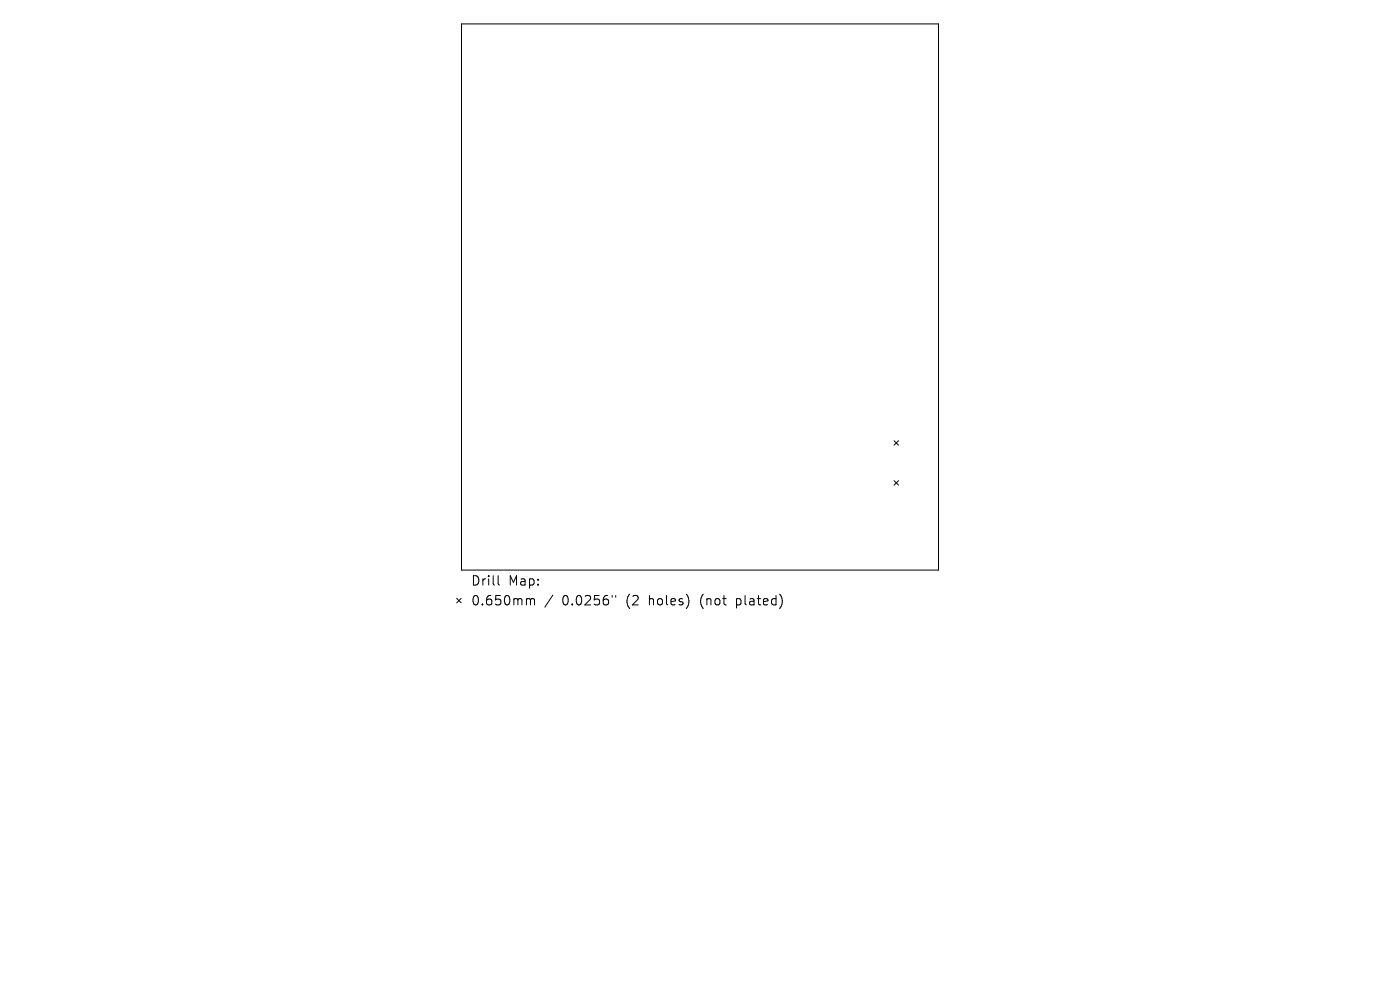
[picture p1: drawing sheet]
<svg xmlns="http://www.w3.org/2000/svg" width="297mm" height="210mm" viewBox="0 0 297 210" stroke-linecap="round" stroke-linejoin="round" font-family="sans-serif">
<defs><g id="words">
<g font-size="2.8">
<text x="99.8" y="124.5">Drill</text>
<text x="107.8" y="124.5">Map:</text>
<text x="99.8" y="128.7">0.650mm</text>
<text x="119.3" y="128.7">0.0256&quot;</text>
<text x="133" y="128.7">(2</text>
<text x="138" y="128.7">holes)</text>
<text x="149" y="128.7">(not</text>
<text x="156.8" y="128.7">plated)</text>
</g>
</g></defs>
<g fill="none" stroke="#000" stroke-width=".21">
<path d="M97.9 5.1h101.2v115.8h-101.2zM189.7 93.5l.9 .9M190.6 93.5l-.9 .9M189.7 102l.9 .9M190.6 102l-.9 .9M96.9 126.9l.9 1M97.8 126.9l-.9 1M105.7 122.1v1.7l.3 .3M112 127l.4 .1 .1 .2M112.5 127.3l.3-.3 .5 .1 .1 1.2M112.5 127.3v1M117.3 126.2l-1.7 2.6"/>
<path d="M129.9 126.3v.4M130.6 126.3v.4"/>
</g>
<use href="#words"/>
</svg>
